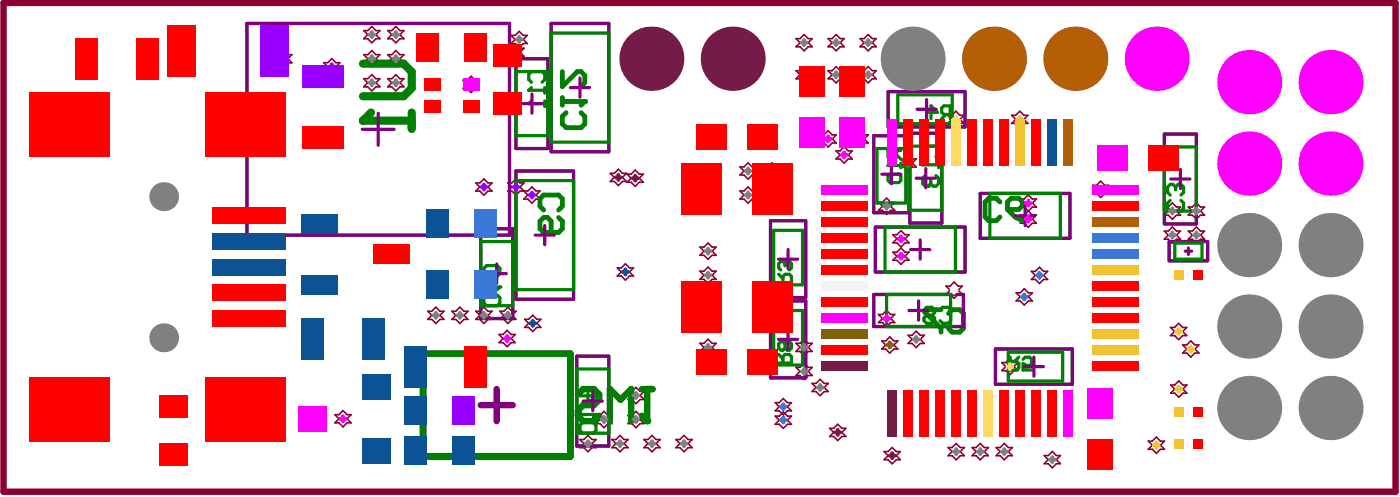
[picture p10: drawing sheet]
<svg xmlns="http://www.w3.org/2000/svg" width="145mm" height="52mm" viewBox="0 0 145 52" stroke-linecap="round" stroke-linejoin="round" font-family="sans-serif">
<path d="M.4 .3h144.5v50.7h-144.5z" fill="none" stroke="#8d0034" stroke-width=".67"/>
<g fill="none" stroke="#8d0034" stroke-width=".17">
<path d="M28.6 5.7h.4l.5-.5 .4 .5h.4l-.4 .4 .4 .4h-.4l-.4 .4-.5-.4h-.4l.4-.4zM33.6 6.5h.4l.4-.4 .5 .4h.4l-.4 .4 .4 .4h-.4l-.5 .5-.4-.5h-.4l.4-.4zM37.8 8.2h.4l.4-.5 .4 .5h.4l-.4 .4 .4 .4h-.4l-.4 .4-.4-.4h-.4l.4-.4zM37.8 5.7h.4l.4-.5 .4 .5h.4l-.4 .4 .4 .4h-.4l-.4 .4-.4-.4h-.4l.4-.4zM37.8 3.2h.4l.4-.5 .4 .5h.4l-.4 .4 .4 .4h-.4l-.4 .4-.4-.4h-.4l.4-.4zM40.3 8.2h.4l.4-.5 .4 .5h.4l-.4 .4 .4 .4h-.4l-.4 .4-.4-.4h-.4l.4-.4zM40.3 5.7h.4l.4-.5 .4 .5h.4l-.4 .4 .4 .4h-.4l-.4 .4-.4-.4h-.4l.4-.4zM40.3 3.2h.4l.4-.5 .4 .5h.4l-.4 .4 .4 .4h-.4l-.4 .4-.4-.4h-.4l.4-.4zM48.1 8.3h.4l.4-.4 .4 .4h.5l-.5 .4 .5 .5h-.5l-.4 .4-.4-.4h-.4l.4-.5zM49.4 19h.4l.4-.5 .5 .5h.4l-.4 .4 .4 .4h-.4l-.5 .4-.4-.4h-.4l.4-.4zM52.7 19h.4l.5-.5 .4 .5h.4l-.4 .4 .8 .8-.4 .4h.4l.4 .5 .4-.5h.5l-.5-.4 .5-.4h-.5l-.4-.4-.4 .4h-.8l-.4 .4-.5-.4h-.4l.4-.4zM52.7 5h.4l.5-.4 .4 .4h.4l-.4 .4 .4 .4h-.4l-.4 .5-.5-.5h-.4l.4-.4z"/>
<path d="M53 3.7h.5l.4-.5 .4 .5h.4l-.4 .4 .4 .4h-.4l-.4 .4-.4-.4h-.5l.5-.4zM63.4 18h.4l.4-.5 .4 .5h.4l-.4 .4 .4 .4h-.4l-.4 .4-.4-.4h-.4l.4-.4zM65.1 18h.4l.4-.4 .5 .4h.4l-.4 .5 .4 .4h-.4l-.5 .4-.4-.4h-.4l.4-.4zM66.8 5.2h1.7v1.7h-1.7zM75.2 5.2h1.7v1.7h-1.7zM76.8 19.8h.4l.5-.4 .4 .4h.4l-.4 .4 .4 .4h-.4l-.4 .5-.5-.5h-.4l.4-.4zM76.8 17.3h.4l.5-.4 .4 .4h.4l-.4 .4 .4 .4h-.4l-.4 .5-.5-.5h-.4l.4-.4zM79.3 17.3h.4l.5-.4 .4 .4h.4l-.4 .4 .4 .4h-.4l-.4 .5-.5-.5h-.4l.4-.4zM79.3 19.8h.4l.5-.4 .4 .4h.4l-.4 .4 .4 .4h-.4l-.4 .5-.5-.5h-.4l.4-.4zM82.6 4h.5l.4-.4 .4 .4h.4l-.4 .4 .4 .4h-.4l-.4 .5-.4-.5h-.5l.5-.4zM82.6 7.3h.5l.4-.4 .4 .4h.4l-.4 .4 .4 .5h-.4l-.4 .4-.4-.4h-.5l.5-.5zM85.1 14h.5l.4-.4 .4 .4h.4l-.4 .4 .4 .4h-.4l-.4 .4-.4-.4h-.5l.5-.4z"/>
<path d="M86 7.3h.4l.4-.4 .4 .4h.5l-.5 .4 .5 .5h-.5l-.4 .4-.4-.4h-.4l.4-.5zM86 4h.4l.4-.4 .4 .4h.5l-.5 .4 .5 .4h-.5l-.4 .5-.4-.5h-.4l.4-.4zM86.8 15.6h.4l.4-.4 .5 .4h.4l-.4 .5 .4 .4h-.4l-.5 .4-.4-.4h-.4l.4-.4zM88.5 14h.4l.4-.4 .4 .4h.4l-.4 .4 .4 .4h-.4l-.4 .4-.4-.4h-.4l.4-.4zM89.3 7.3h.4l.4-.4 .5 .4h.4l-.4 .4 .4 .5h-.4l-.5 .4-.4-.4h-.4l.4-.5zM89.3 4h.4l.4-.4 .5 .4h.4l-.4 .4 .4 .4h-.4l-.5 .5-.4-.5h-.4l.4-.4zM93.4 16.5h.5l.4-.5 .4 .5h.4l-.4 .4 .4 .4h-.4l-.4 .4-.4-.4h-.5l.5-.4zM93.9 5.2h1.7v1.7h-1.7zM98.4 11.9h.4l.4-.4 .5 .4h.4l-.4 .5 .4 .4h-.4l-.5 .4-.4-.4h-.4l.4-.4zM102.4 5.2h1.6v1.7h-1.6zM105 11.9h.5l.4-.4 .4 .4h.4l-.4 .5 .4 .4h-.4l-.4 .4-.4-.4h-.5l.5-.4zM110.8 5.2h1.7v1.7h-1.7z"/>
<path d="M113.4 19.2h.4l.5-.4 .4 .4h.4l-.4 .4 .4 .4h-.4l-.4 .5-.5-.5h-.4l.4-.4zM119.2 5.2h1.7v1.7h-1.7zM128.8 16.1h1.7v1.7h-1.7zM128.8 7.7h1.7v1.7h-1.7zM137.3 7.7h1.7v1.7h-1.7zM137.3 16.1h1.7v1.7h-1.7zM44.4 32.3h.4l.4-.5 .5 .5h.4l-.4 .4 .4 .4h-.4l-.5 .4-.4-.4h-.4l.4-.4zM46.9 32.3h.4l.4-.5 .5 .5h.4l-.4 .4 .4 .4h-.4l-.5 .4-.4-.4h-.4l.4-.4zM49.4 32.3h.4l.4-.5 .5 .5h.4l-.4 .4 .4 .4h-.4l-.5 .4-.4-.4h-.4l.4-.4zM51.8 34.7h.4l.4-.5 .5 .5h.4l-.4 .4 .4 .4h-.4l-.5 .4-.4-.4h-.4l.4-.4zM51.9 32.3h.4l.4-.5 .5 .5h.4l-.4 .4 .4 .4h-.4l-.5 .4-.4-.4h-.4l.4-.4zM54.5 33.1h.4l.4-.4 .4 .4h.5l-.5 .4 .5 .4h-.5l-.4 .5-.4-.5h-.4l.4-.4z"/>
<path d="M64.1 27.8h.4l.4-.5 .4 .5h.5l-.5 .4 .5 .4h-.5l-.4 .4-.4-.4h-.4l.4-.4zM72.7 33.1h.4l.4-.4 .4 .4h.5l-.5 .4 .5 .4h-.5l-.4 .5-.4-.5h-.4l.4-.4zM72.7 25.6h.4l.4-.4 .4 .4h.5l-.5 .4 .5 .5h-.5l-.4 .4-.4-.4h-.4l.4-.5zM72.7 35.6h.4l.4-.4 .4 .4h.5l-.5 .4 .5 .4h-.5l-.4 .4-.4-.4h-.4l.4-.4zM72.7 30.6h.4l.4-.4 .4 .4h.5l-.5 .4 .5 .4h-.5l-.4 .5-.4-.5h-.4l.4-.4zM72.7 28.1h.4l.4-.4 .4 .4h.5l-.5 .4 .5 .4h-.5l-.4 .5-.4-.5h-.4l.4-.4zM82.6 35.6h.5l.4-.4 .4 .4h.4l-.4 .4 .4 .4h-.4l-.4 .4-.4-.4h-.5l.5-.4zM82.6 38.1h.5l.4-.5 .4 .5h.4l-.4 .4 .4 .4h-.4l-.4 .4-.4-.4h-.5l.5-.4zM84.3 39.7h.4l.4-.4 .5 .4h.4l-.4 .5 .4 .4h-.4l-.5 .4-.4-.4h-.4l.4-.4zM91.2 21h.4l.4-.5 .5 .5h.4l-.4 .4 .4 .4h-.4l-.5 .4-.4-.4h-.4l.4-.4zM91.2 32.6h.4l.4-.4 .5 .4h.4l-.4 .4 .4 .4h-.4l-.5 .5-.4-.5h-.4l.4-.4zM91.5 35.3h.5l.4-.4 .4 .4h.4l-.4 .5 .4 .4h-.4l-.4 .4-.4-.4h-.5l.5-.4z"/>
<path d="M92.7 24.3h.4l.4-.4 .5 .4h.4l-.4 .4 .4 .5h-.4l-.5 .4-.4-.4h-.4l.4-.5zM92.7 26.1h.4l.4-.4 .5 .4h.4l-.4 .5 .4 .4h-.4l-.5 .4-.4-.4h-.4l.4-.4zM94.3 34.7h.4l.4-.4 .4 .4h.5l-.5 .5 .5 .4h-.5l-.4 .4-.4-.4h-.4l.4-.4zM98.2 29.7h.4l.5-.5 .4 .5h.4l-.4 .4 .4 .4h-.4l-.4 .4-.5-.4h-.4l.4-.4zM104 37.6h.4l.4-.4 .5 .4h.4l-.4 .4 .4 .4h-.4l-.5 .4-.4-.4h-.4l.4-.4zM105.5 30.3h.4l.4-.4 .5 .4h.4l-.4 .5 .4 .4h-.4l-.5 .4-.4-.4h-.4l.4-.4zM106.8 21.9l.4 .4h.4l-.4 .4 .4 .4h-.4l-.4 .5-.5-.5h-.4l.4-.4-.4-.4h.4l.9-.8h.4l-.4-.5 .4-.4h-.4l-.4-.4-.5 .4h-.4l.4 .4-.4 .5h.4l.5 .4M107.1 28.1h.4l.4-.4 .4 .4h.5l-.5 .4 .5 .5h-.5l-.4 .4-.4-.4h-.4l.4-.5zM120.9 23.9h.4l.4-.4 .4 .4h.5l-.5 .5 .5 .4h-.5l-.4 .4-.4-.4h-.4l.4-.4zM120.9 21.5h.4l.4-.5 .4 .5h.5l-.5 .4 .5 .4h-.5l-.4 .4-.4-.4h-.4l.4-.4zM121.5 33.9h.4l.5-.4 .4 .4h.4l-.4 .5 .4 .4h-.4l-.4 .4-.5-.4h-.4l.4-.4zM121.5 39.9h.5l.4-.4 .4 .4h.4l-.4 .4 .4 .4h-.4l-.4 .5-.4-.5h-.5l.5-.4z"/>
<path d="M122.8 35.7h.4l.4-.4 .4 .4h.5l-.5 .5 .5 .4h-.5l-.4 .4-.4-.4h-.4l.4-.4zM123.4 21.5h.4l.4-.5 .4 .5h.5l-.5 .4 .5 .4h-.5l-.4 .4-.4-.4h-.4l.4-.4zM123.4 23.9h.4l.4-.4 .4 .4h.5l-.5 .5 .5 .4h-.5l-.4 .4-.4-.4h-.4l.4-.4zM128.8 33h1.7v1.7h-1.7zM128.8 24.6h1.7v1.6h-1.7zM137.3 24.6h1.7v1.6h-1.7zM137.3 33h1.7v1.7h-1.7zM34.8 43h.4l.4-.4 .4 .4h.5l-.5 .4 .5 .4h-.5l-.4 .4-.4-.4h-.4l.4-.4zM47.2 42.1h.5l.4-.4 .4 .4h.4l-.4 .5 .4 .4h-.4l-.4 .4-.4-.4h-.5l.5-.4zM60.2 45.6h.4l.4-.5 .5 .5h.4l-.4 .4 .4 .4h-.4l-.5 .4-.4-.4h-.4l.4-.4zM61.9 43.1h.4l.4-.5 .4 .5h.4l-.4 .4 .4 .4h-.4l-.4 .4-.4-.4h-.4l.4-.4zM63.5 45.6h.4l.5-.5 .4 .5h.4l-.4 .4 .4 .4h-.4l-.4 .4-.5-.4h-.4l.4-.4z"/>
<path d="M65.2 43.1h.4l.4-.5 .5 .5h.4l-.4 .4 .4 .4h-.4l-.5 .4-.4-.4h-.4l.4-.4zM65.2 40.6h.4l.4-.5 .5 .5h.4l-.4 .4 .4 .4h-.4l-.5 .4-.4-.4h-.4l.4-.4zM66.8 45.6h.5l.4-.5 .4 .5h.4l-.4 .4 .4 .4h-.4l-.4 .4-.4-.4h-.5l.5-.4zM70.2 45.6h.4l.4-.5 .4 .5h.5l-.5 .4 .5 .4h-.5l-.4 .4-.4-.4h-.4l.4-.4zM80.5 41.7h.4l.4-.4 .4 .4h.5l-.5 .5 .5 .4h-.5l-.4 .4-.4-.4h-.4l.4-.4zM80.5 43.1h.4l.4-.4 .4 .4h.5l-.5 .4 .5 .5h-.5l-.4 .4-.4-.4h-.4l.4-.5zM86.1 44.4h.5l.4-.4 .4 .4h.4l-.4 .4 .4 .4h-.4l-.4 .5-.4-.5h-.5l.5-.4zM91.8 46.8h.4l.4-.4 .4 .4h.5l-.5 .4 .5 .4h-.5l-.4 .5-.4-.5h-.4l.4-.4zM98.4 46.4h.5l.4-.4 .4 .4h.4l-.4 .4 .4 .4h-.4l-.4 .4-.4-.4h-.5l.5-.4zM100.9 46.4h.4l.5-.4 .4 .4h.4l-.4 .4 .4 .4h-.4l-.4 .4-.5-.4h-.4l.4-.4zM103.4 46.4h.4l.5-.4 .4 .4h.4l-.4 .4 .4 .4h-.4l-.4 .4-.5-.4h-.4l.4-.4zM108.4 47.2h.4l.4-.4 .5 .4h.4l-.4 .4 .4 .5h-.4l-.5 .4-.4-.4h-.4l.4-.5z"/>
<path d="M119.2 45.7h.4l.5-.4 .4 .4h.4l-.4 .4 .4 .5h-.4l-.4 .4-.5-.4h-.4l.4-.5zM128.8 41.4h1.7v1.7h-1.7zM137.3 41.4h1.7v1.7h-1.7z"/>
<circle cx="17" cy="35" r=".84"/>
<circle cx="17" cy="20.4" r=".84"/>
</g>
<path d="M43.9 36.7h15.3v10.6h-15.3zM60 40.9l.5-.6h1.2l.5 .6v.5l-.5 .6h-1.2l-.5 .5v.6l.5 .5h1.2l.5-.5M63.3 43.6v-3.3l1.1 1.1 1.1-1.1v3.3M66.6 40.3h1.1M67.2 40.3v3.3" fill="none" stroke="#008000" stroke-width=".67"/>
<g fill="none" stroke="#008000" stroke-width=".33">
<path d="M25.6 2.4h27.3v22h-27.3zM53.6 6.1h3.3v9.3h-3.3zM53.6 17.7h5.9v13.3h-5.9zM57.2 2.4h6v13.3h-6zM90.7 14.1h3.7v7.9h-3.7zM92.2 9.5h8v3.6h-8zM94.5 13.8h3.3v9.3h-3.3zM120.9 13.9h3.3v9.3h-3.3zM49.9 23.7h3.3v9.3h-3.3zM59.9 36.9h3.3v9.3h-3.3zM80 31.2h3.6v8h-3.6zM80 22.9h3.6v7.9h-3.6z"/>
<path d="M90.7 30.5h9.3v3.3h-9.3zM90.9 23.5h9.3v4.7h-9.3zM101.8 20h9.3v4.7h-9.3zM103.3 36.2h8v3.6h-8zM121.4 25h4v2h-4z"/>
</g>
<circle cx="67.2" cy="43.6" r=".33" fill="#008000"/>
<path d="M66.6 43.1l.6 .5" fill="none" stroke="#008000" stroke-width=".67"/>
<path d="M58.4 10.1v.8M58.4 10.5h2.3M58.8 11.7l-.4 .4v.7l.4 .4h1.5l.4-.4v-.7l-.4-.4" fill="none" stroke="#008000" stroke-width=".5"/>
<circle cx="60.7" cy="10.5" r=".25" fill="#008000"/>
<path d="M58.4 7.4v1.6l1.5-1.6h.4l.4 .4v.8l-.4 .4M60.7 10.5l-.4 .4" fill="none" stroke="#008000" stroke-width=".5"/>
<path d="M37.7 6.6h4.2l.8 .8v1.7l-.8 .9h-4.2M37.7 12.5h5M42.7 11.7v1.6" fill="none" stroke="#008000" stroke-width=".85"/>
<circle cx="37.7" cy="12.5" r=".42" fill="#008000"/>
<path d="M38.5 11.7l-.8 .8" fill="none" stroke="#008000" stroke-width=".85"/>
<path d="M96.4 11.6h.9l-.6-.6v1.3M98.2 11.9l-.4 .4M98.6 11.9h-.6l-.2-.3v-.4l.2-.2h.6v1.3M122.3 19.1h.3l.3 .3v.5l-.3 .3M121.5 20.8l-.3 .2v.6l.3 .3h1.1l.3-.3v-.6l-.3-.2" fill="none" stroke="#008000" stroke-width=".33"/>
<path d="M103.8 20.9l-.4-.4h-.7l-.4 .4v1.6l.4 .4h.7l.4-.4M104.6 20.9l.4-.4h.8l.3 .4v.4l-.3 .4h-1.2zM104.6 21.7l.8 .8 .7 .4" fill="none" stroke="#008000" stroke-width=".5"/>
<circle cx="122.3" cy="19.1" r=".17" fill="#008000"/>
<path d="M122 19.4v.3M122 19.4l-.2-.3h-.3l-.3 .3v.5l.3 .3M122.3 19.1l-.3 .3M96.2 32.7l-.3-.3v-.3l.3-.3h.6l.2 .3v.3l-.2 .3M96.2 32.7l-.3 .3v.2l.3 .3h.6l.2-.3v-.2l-.2-.3M96.2 32.7h.6M97.6 32.1l.3-.3h.5l.3 .3v1.1l-.3 .3h-.5l-.3-.3M60.2 42.7v.5M60.2 43h1.7M60.5 43.8l-.3 .3v.5l.3 .3h1.1l.3-.3v-.5l-.3-.3" fill="none" stroke="#008000" stroke-width=".33"/>
<path d="M97.7 32.1h-1.6v.4l1.6 1.5v.4M98.5 32.5l.4-.4h.7l.4 .4v1.5l-.4 .4h-.7l-.4-.4" fill="none" stroke="#008000" stroke-width=".5"/>
<circle cx="61.9" cy="43" r=".17" fill="#008000"/>
<g fill="none" stroke="#008000" stroke-width=".33">
<path d="M80.8 37.6h1.4v-.6l-.3-.3h-.4l-.2 .3v.6M80.8 29.3h1.4v-.7l-.3-.2h-.4l-.2 .2v.7M80.8 36.7l.5 .5M80.8 28.4l.5 .5M81.5 35.6l.2-.2h.2l.3 .2v.5l-.3 .2h-.2l-.2-.2M81.5 35.6l-.2-.2h-.2l-.3 .2v.5l.3 .2h.2l.2-.2M81.5 35.6v.5M81.7 27.1h.2l.3 .2v.5l-.3 .2M104.9 37v1.3h.6l.3-.2v-.4l-.3-.2h-.6M105.8 37l-.5 .5M106.2 37.2l.2-.2h.5l.2 .2v.5l-.2 .2h-.2l-.5-.2v.6h.9M61 40.7v1.1l.9-.8h-1.7"/>
<path d="M61.9 43l-.3 .2"/>
</g>
<circle cx="81.7" cy="27.1" r=".17" fill="#008000"/>
<path d="M50.2 29.5v.5M50.2 29.7h1.7M50.5 30.6l-.3 .2v.6l.3 .3h1.1l.3-.3v-.6l-.3-.2M81.5 27.3v.2M81.5 27.3l-.2-.2h-.2l-.3 .2v.5l.3 .2M81.7 27.1l-.2 .2" fill="none" stroke="#008000" stroke-width=".33"/>
<circle cx="51.9" cy="29.7" r=".17" fill="#008000"/>
<path d="M54.9 9.4h1.7M55.2 8.5l-.3-.3v-.5l.3-.3h1.1l.3 .3v.5l-.3 .3M56.6 9.1v.5M50.2 27.8l.3-.3h1.1l.3 .3v.6l-.3 .2h-1.1l-.3-.2zM51.9 29.7l-.3 .3" fill="none" stroke="#008000" stroke-width=".33"/>
<circle cx="54.9" cy="9.4" r=".17" fill="#008000"/>
<path d="M54.9 10.7h1.7M55.2 9.1l-.3 .3M56.6 10.5v.5" fill="none" stroke="#008000" stroke-width=".33"/>
<circle cx="54.9" cy="10.7" r=".17" fill="#008000"/>
<path d="M55.2 10.5l-.3 .2M92.2 17.2h1.3M93.1 15.6v.7l-.2 .2h-.5l-.2-.2v-.7h1.3M93.1 16l.4 .5M93.5 16.9v.5" fill="none" stroke="#008000" stroke-width=".33"/>
<path d="M56.4 21.8l-.3-.4v-.8l.3-.4h1.6l.4 .4v.8l-.4 .4M58 22.5l.4 .4v.8l-.4 .4h-1.6l-.3-.4v-.8l.3-.4h.4l.4 .4v1.2" fill="none" stroke="#008000" stroke-width=".5"/>
<circle cx="92.2" cy="17.2" r=".17" fill="#008000"/>
<path d="M92.4 16.9l-.2 .3M92.4 18h.9l.2 .3v.4l-.2 .2h-.9l-.2-.2v-.4zM95.8 17.1h1.6M96.1 16.3l-.3-.3v-.6l.3-.3h1.1l.2 .3v.6l-.2 .3M97.4 16.8v.6" fill="none" stroke="#008000" stroke-width=".33"/>
<circle cx="95.8" cy="17.1" r=".17" fill="#008000"/>
<path d="M96.1 16.8l-.3 .3M96.1 18.2l-.3 .3v.5l.3 .3h.2" fill="none" stroke="#008000" stroke-width=".33"/>
<circle cx="96.3" cy="19.3" r=".17" fill="#008000"/>
<g fill="none" stroke="#008000" stroke-width=".33">
<path d="M53.6 7.4h3.3v6.7h-3.3zM53.6 18.7h5.9v11.3h-5.9zM57.2 3.4h6v11.3h-6zM91 15.4h3v5.6h-3zM93.2 9.8h5.7v3h-5.7zM94.5 15.1h3.3v6.7h-3.3zM96.6 19l-.3 .3M96.6 18.7v.3M97.2 18.2l.2 .3v.5l-.2 .3h-.3l-.3-.3M120.9 15.2h3.3v6.7h-3.3zM49.9 25h3.3v6.7h-3.3zM59.9 38.2h3.3v6.7h-3.3z"/>
<path d="M80.3 23.9h3v5.6h-3zM80.3 32.2h3v5.6h-3zM91.9 23.5h7.3v4.7h-7.3zM92 30.5h6.7v3.3h-6.7zM102.8 20h7.3v4.7h-7.3zM104.7 36.5h5.6v3h-5.6zM122 25.2h2.8v1.7h-2.8zM127.3 25.4v1.3h.6l.2-.2v-.5l-.2-.2h-.6M128.1 25.4l-.4 .4M128.6 25.4v.2l.9 .9v.2h-.9"/>
</g>
<path d="M43.9 36.7h15.3v10.6h-15.3zM49.9 42h3.3M51.6 40.3v3.3" fill="none" stroke="#800080" stroke-width=".67"/>
<g fill="none" stroke="#800080" stroke-width=".33">
<path d="M25.6 2.4h27.3v22h-27.3zM37.6 13.4h3.3M39.3 11.7v3.4M53.6 6.1h3.3v9.3h-3.3zM53.6 17.7h5.9v13.3h-5.9zM54.2 10.7h2M55.2 9.7v2M57.2 2.4h6v13.3h-6zM59.2 9.1h2M60.2 8.1v2M90.7 14.1h3.7v7.9h-3.7zM91.5 18.1h2"/>
<path d="M92.2 9.5h8v3.6h-8zM92.5 17.1v1.9M94.5 13.8h3.3v9.3h-3.3zM95.1 18.5h2M95.2 11.3h2M96.1 17.5v2M96.2 10.3v2M120.9 13.9h3.3v9.3h-3.3zM121.5 18.6h2M122.5 17.6v1.9M49.9 23.7h3.3v9.3h-3.3zM50.6 28.4h2"/>
<path d="M51.6 27.4v2M55.6 24.4h2M56.6 23.4v2M59.9 36.9h3.3v9.3h-3.3zM80 31.2h3.6v8h-3.6zM80 22.9h3.6v7.9h-3.6zM80.8 35.2h2M80.8 26.9h2M81.8 25.9v2M81.8 34.2v2M90.7 30.5h9.3v3.3h-9.3zM90.9 23.5h9.3v4.7h-9.3z"/>
<path d="M94.4 32.2h2M94.5 25.9h2M95.4 31.2v2M95.5 24.9v2M101.8 20h9.3v4.7h-9.3zM103.3 36.2h8v3.6h-8zM105.4 22.4h2M106.3 38h2M106.4 21.4v2M107.3 37v2M121.4 25h4v2h-4zM123 26h.7"/>
<path d="M123.4 25.7v.7M60.5 41.6h2M61.5 40.6v2"/>
</g>
<path d="M43.9 36.7h15.3v10.6h-15.3z" fill="none" stroke="#008000" stroke-width=".67"/>
<path d="M55.1 33.5h.5M55.3 33.3v.5M64.7 28.2h.5M64.9 27.9v.5" fill="none" stroke="#0b5394" stroke-width=".42"/>
<g fill="none" stroke="#808080" stroke-width=".42">
<path d="M17 19.6v1.5M38.4 6.1h.5M38.4 8.6h.5M38.4 3.6h.5M38.6 3.3v.5M38.6 5.8v.5M38.6 8.3v.5M40.8 6.1h.5M40.8 8.6h.5M40.8 3.6h.5M41.1 3.3v.5M41.1 5.8v.5"/>
<path d="M41.1 8.3v.5M53.3 5.4h.5M53.6 5.2v.5M53.6 4.1h.5M53.9 3.8v.5M77.4 17.7h.5M77.7 17.5v.5M77.7 20v.5M79.9 17.7h.5M80.2 17.5v.5M80.2 20v.5M83.2 4.4h.5"/>
<path d="M83.2 7.7h.5M83.5 4.2v.5M83.5 7.5v.5M86.6 4.4h.5M86.6 7.7h.5M86.8 4.2v.5M86.8 7.5v.5M89.9 4.4h.5M89.9 7.7h.5M90.1 4.2v.5M90.1 7.5v.5M93.9 6.1h1.7"/>
<path d="M94 16.9h.5M94.3 16.6v.5M94.8 5.2v1.8M16.2 35h1.5M16.2 20.4h1.5M17 34.3v1.5M45 32.7h.5M45.2 32.4v.5M47.5 32.7h.5M47.7 32.4v.5M50 32.7h.5M50.2 32.4v.5"/>
<path d="M52.5 32.7h.5M52.7 32.4v.5M73.3 36h.5M73.3 33.5h.5M73.3 31h.5M73.3 28.5h.5M73.3 26h.5M73.5 25.8v.5M73.5 28.3v.5M73.5 30.8v.5M73.5 33.3v.5M73.5 35.8v.5"/>
<path d="M77.4 20.2h.5M79.9 20.2h.5M83.2 36h.5M83.2 38.5h.5M83.5 35.8v.5M83.5 38.2v.5M85.1 39.9v.5M91.8 21.4h.5M92 21.1v.5M94.9 35.2h.5M95.1 34.9v.5M121.5 21.9h.5"/>
<path d="M121.5 24.4h.5M121.7 21.6v.5M121.7 24.1v.5M124 21.9h.5M124 24.4h.5M124.2 21.6v.5M124.2 24.1v.5M128.8 25.4h1.8M128.8 33.8h1.8M129.7 24.5v1.8M129.7 33v1.7M137.3 25.4h1.7"/>
<path d="M137.3 33.8h1.7M138.1 24.5v1.8M138.1 33v1.7M60.8 46h.5M61 45.7v.5M62.5 43.5h.5M62.7 43.2v.5M64.1 46h.5M64.4 45.7v.5M65.8 43.5h.5M65.8 41h.5M66 40.7v.5"/>
<path d="M66 43.2v.5M67.4 46h.5M67.7 45.7v.5M70.8 46h.5M71 45.7v.5M84.9 40.2h.5M99 46.8h.5M99.3 46.6v.5M101.5 46.8h.5M101.8 46.6v.5M104 46.8h.5M104.3 46.6v.5"/>
<path d="M109 47.6h.5M109.2 47.4v.5M128.8 42.3h1.8M129.7 41.4v1.8M137.3 42.3h1.7M138.1 41.4v1.8"/>
</g>
<path d="M98.8 30.1h.5M99.1 29.8v.5" fill="none" stroke="#f3f3f3" stroke-width=".42"/>
<path d="M29.2 6.1h.5M29.5 5.8v.5M34.2 6.9h.5M34.4 6.7v.5M50 19.4h.5M50.2 19.1v.5M53.3 19.4h.5M53.6 19.1v.5M55.2 20v.5M55 20.2h.5M47.8 42.6h.5M48.1 42.3v.5" fill="none" stroke="#90f" stroke-width=".42"/>
<g fill="none" stroke="#f0f" stroke-width=".42">
<path d="M48.7 8.7h.5M48.9 8.5v.5M85.7 14.4h.5M86 14.1v.5M87.4 16.1h.5M87.6 15.8v.5M89.1 14.4h.4M89.3 14.1v.5M114 19.6h.5M114.3 19.4v.5M119.2 6.1h1.8M120.1 5.2v1.8"/>
<path d="M128.8 17h1.8M128.8 8.5h1.8M129.7 7.6v1.8M129.7 16.1v1.7M137.3 17h1.7M137.3 8.5h1.7M138.1 7.6v1.8M138.1 16.1v1.7M52.4 35.1h.5M52.6 34.8v.5M91.8 33h.5M92 32.8v.5"/>
<path d="M93.3 26.6h.5M93.3 24.7h.5M93.5 24.5v.5M93.5 26.3v.5M106.5 22.7h.5M106.5 21h.5M106.8 20.8v.5M106.8 22.5v.5M35.4 43.4h.5M35.6 43.1v.5"/>
</g>
<path d="M99 12.4h.5M99.2 12.1v.5M104.6 38h.5M104.8 37.7v.5" fill="none" stroke="#ffd966" stroke-width=".42"/>
<path d="M106.1 30.8h.5M106.3 30.5v.5M107.7 28.5h.5M107.9 28.3v.5M81.1 42.2h.5M81.1 43.5h.5M81.3 41.9v.5M81.3 43.3v.5" fill="none" stroke="#3c78d8" stroke-width=".42"/>
<path d="M64 18.4h.4M64.2 18.1v.5M65.7 18.5h.5M65.9 18.2v.5M66.8 6.1h1.7M67.6 5.2v1.8M75.2 6.1h1.7M76.1 5.2v1.8M86.7 44.8h.5M87 44.6v.5M92.4 47.2h.5M92.6 47v.5" fill="none" stroke="#741b47" stroke-width=".42"/>
<path d="M92.1 35.8h.5M92.4 35.5v.5" fill="none" stroke="#7f6000" stroke-width=".42"/>
<path d="M105.6 12.4h.5M105.9 12.1v.5M122.1 34.4h.5M122.4 34.1v.5M123.4 36.2h.5M123.6 35.9v.5M119.8 46.1h.5M120.1 45.9v.5M122.1 40.3h.5M122.4 40.1v.5" fill="none" stroke="#f1c232" stroke-width=".42"/>
<path d="M102.3 6.1h1.8M103.2 5.2v1.8M110.8 6.1h1.7M111.6 5.2v1.8" fill="none" stroke="#b45f06" stroke-width=".42"/>
<circle cx="120.1" cy="6.1" r="3.3" fill="#f0f"/>
<circle cx="94.8" cy="6.1" r="3.3" fill="#808080"/>
<g fill="#b45f06">
<circle cx="103.2" cy="6.1" r="3.3"/>
<circle cx="111.6" cy="6.1" r="3.3"/>
</g>
<g fill="#741b47">
<circle cx="76.1" cy="6.1" r="3.3"/>
<circle cx="67.6" cy="6.1" r="3.3"/>
</g>
<circle cx="138.1" cy="17" r="3.3" fill="#f0f"/>
<circle cx="138.1" cy="25.4" r="3.3" fill="#808080"/>
<circle cx="138.1" cy="8.5" r="3.3" fill="#f0f"/>
<g fill="#808080">
<circle cx="138.1" cy="42.3" r="3.3"/>
<circle cx="138.1" cy="33.8" r="3.3"/>
<circle cx="129.7" cy="42.3" r="3.3"/>
<circle cx="129.7" cy="33.8" r="3.3"/>
</g>
<g fill="#f0f">
<circle cx="129.7" cy="8.5" r="3.3"/>
<circle cx="129.7" cy="17" r="3.3"/>
</g>
<g fill="#808080">
<circle cx="17" cy="35" r="1.5"/>
<circle cx="17" cy="20.4" r="1.5"/>
<circle cx="129.7" cy="25.4" r="3.3"/>
</g>
<g fill="#f00">
<path d="M48.1 10.4h1.6v1.3h-1.6z" fill-rule="evenodd"/>
<path d="M44.1 10.4h1.6v1.3h-1.6z" fill-rule="evenodd"/>
<path d="M44.1 8.1h1.6v1.3h-1.6z" fill-rule="evenodd"/>
</g>
<path d="M48.1 8.1h1.6v1.3h-1.6z" fill-rule="evenodd" fill="#f0f"/>
<g fill="#f00">
<path d="M7.8 3.9h2.4v4.3h-2.4z" fill-rule="evenodd"/>
<path d="M14.2 3.9h2.3v4.3h-2.3z" fill-rule="evenodd"/>
<path d="M38.8 25.4h3.8v2h-3.8z" fill-rule="evenodd"/>
</g>
<g fill="#0b5394">
<path d="M31.3 28.5h3.8v2h-3.8z" fill-rule="evenodd"/>
<path d="M31.3 22.2h3.8v2h-3.8z" fill-rule="evenodd"/>
</g>
<path d="M92.1 12.4h1v4.8h-1z" fill-rule="evenodd" fill="#f0f"/>
<g fill="#f00">
<path d="M93.8 12.4h1v4.8h-1z" fill-rule="evenodd"/>
<path d="M95.4 12.4h1v4.8h-1z" fill-rule="evenodd"/>
<path d="M97.1 12.4h1v4.8h-1z" fill-rule="evenodd"/>
</g>
<path d="M98.7 12.4h1v4.8h-1z" fill-rule="evenodd" fill="#ffd966"/>
<g fill="#f00">
<path d="M100.4 12.4h1v4.8h-1z" fill-rule="evenodd"/>
<path d="M102.1 12.4h1v4.8h-1z" fill-rule="evenodd"/>
<path d="M103.7 12.4h1v4.8h-1z" fill-rule="evenodd"/>
</g>
<path d="M105.4 12.4h1v4.8h-1z" fill-rule="evenodd" fill="#f1c232"/>
<path d="M107.1 12.4h1v4.8h-1z" fill-rule="evenodd" fill="#f00"/>
<path d="M108.7 12.4h1v4.8h-1z" fill-rule="evenodd" fill="#0b5394"/>
<path d="M110.4 12.4h1v4.8h-1z" fill-rule="evenodd" fill="#b45f06"/>
<path d="M113.4 19.2h4.8v1h-4.8z" fill-rule="evenodd" fill="#f0f"/>
<path d="M113.4 20.8h4.8v1h-4.8z" fill-rule="evenodd" fill="#f00"/>
<path d="M113.4 22.5h4.8v1h-4.8z" fill-rule="evenodd" fill="#b45f06"/>
<g fill="#3c78d8">
<path d="M113.4 24.2h4.8v1h-4.8z" fill-rule="evenodd"/>
<path d="M113.4 25.8h4.8v1h-4.8z" fill-rule="evenodd"/>
</g>
<path d="M113.4 27.5h4.8v1h-4.8z" fill-rule="evenodd" fill="#f1c232"/>
<g fill="#f00">
<path d="M113.4 29.2h4.8v1h-4.8z" fill-rule="evenodd"/>
<path d="M113.4 30.8h4.8v1h-4.8z" fill-rule="evenodd"/>
<path d="M113.4 32.5h4.8v1h-4.8z" fill-rule="evenodd"/>
</g>
<g fill="#f1c232">
<path d="M113.4 34.1h4.8v1h-4.8z" fill-rule="evenodd"/>
<path d="M113.4 35.8h4.8v1h-4.8z" fill-rule="evenodd"/>
</g>
<path d="M113.4 37.5h4.8v1h-4.8z" fill-rule="evenodd" fill="#f00"/>
<path d="M110.4 40.5h1v4.8h-1z" fill-rule="evenodd" fill="#f0f"/>
<g fill="#f00">
<path d="M108.7 40.5h1v4.8h-1z" fill-rule="evenodd"/>
<path d="M107.1 40.5h1v4.8h-1z" fill-rule="evenodd"/>
<path d="M105.4 40.5h1v4.8h-1z" fill-rule="evenodd"/>
<path d="M103.7 40.5h1v4.8h-1z" fill-rule="evenodd"/>
</g>
<path d="M102.1 40.5h1v4.8h-1z" fill-rule="evenodd" fill="#ffd966"/>
<g fill="#f00">
<path d="M100.4 40.5h1v4.8h-1z" fill-rule="evenodd"/>
<path d="M98.7 40.5h1v4.8h-1z" fill-rule="evenodd"/>
<path d="M97.1 40.5h1v4.8h-1z" fill-rule="evenodd"/>
<path d="M95.4 40.5h1v4.8h-1z" fill-rule="evenodd"/>
<path d="M93.8 40.5h1v4.8h-1z" fill-rule="evenodd"/>
</g>
<g fill="#741b47">
<path d="M92.1 40.5h1v4.8h-1z" fill-rule="evenodd"/>
<path d="M85.3 37.5h4.8v1h-4.8z" fill-rule="evenodd"/>
</g>
<path d="M85.3 35.8h4.8v1h-4.8z" fill-rule="evenodd" fill="#f00"/>
<path d="M85.3 34.1h4.8v1h-4.8z" fill-rule="evenodd" fill="#7f6000"/>
<path d="M85.3 32.5h4.8v1h-4.8z" fill-rule="evenodd" fill="#f0f"/>
<path d="M85.3 30.8h4.8v1h-4.8z" fill-rule="evenodd" fill="#f00"/>
<path d="M85.3 29.2h4.8v1h-4.8z" fill-rule="evenodd" fill="#f3f3f3"/>
<g fill="#f00">
<path d="M85.3 27.5h4.8v1h-4.8z" fill-rule="evenodd"/>
<path d="M85.3 25.8h4.8v1h-4.8z" fill-rule="evenodd"/>
<path d="M85.3 24.2h4.8v1h-4.8z" fill-rule="evenodd"/>
<path d="M85.3 22.5h4.8v1h-4.8z" fill-rule="evenodd"/>
<path d="M85.3 20.8h4.8v1h-4.8z" fill-rule="evenodd"/>
</g>
<path d="M85.3 19.2h4.8v1h-4.8z" fill-rule="evenodd" fill="#f0f"/>
<g fill="#f00">
<path d="M48.2 3.4h2.4v3h-2.4z" fill-rule="evenodd"/>
<path d="M43.3 3.4h2.3v3h-2.3z" fill-rule="evenodd"/>
<path d="M51.2 9.6h3v2.3h-3z" fill-rule="evenodd"/>
<path d="M51.2 4.6h3v2.3h-3z" fill-rule="evenodd"/>
</g>
<g fill="#0b5394">
<path d="M37.6 33h2.3v4.3h-2.3z" fill-rule="evenodd"/>
<path d="M31.3 33h2.3v4.3h-2.3z" fill-rule="evenodd"/>
<path d="M41.9 35.8h2.4v4.4h-2.4z" fill-rule="evenodd"/>
</g>
<path d="M48.2 35.8h2.4v4.4h-2.4z" fill-rule="evenodd" fill="#f00"/>
<path d="M46.9 41.1h2.3v3h-2.3z" fill-rule="evenodd" fill="#90f"/>
<g fill="#0b5394">
<path d="M41.9 41.1h2.4v3h-2.4z" fill-rule="evenodd"/>
<path d="M46.9 45.2h2.3v3h-2.3z" fill-rule="evenodd"/>
<path d="M41.9 45.2h2.4v3h-2.4z" fill-rule="evenodd"/>
</g>
<g fill="#f00">
<path d="M72.2 36.2h3.2v2.6h-3.2z" fill-rule="evenodd"/>
<path d="M77.6 36.2h3.2v2.6h-3.2z" fill-rule="evenodd"/>
<path d="M70.8 29.2h4.1v5.3h-4.1z" fill-rule="evenodd"/>
<path d="M78.1 29.2h4.1v5.3h-4.1z" fill-rule="evenodd"/>
<path d="M70.8 16.9h4.1v5.3h-4.1z" fill-rule="evenodd"/>
<path d="M78.1 16.9h4.1v5.3h-4.1z" fill-rule="evenodd"/>
<path d="M77.6 12.9h3.2v2.6h-3.2z" fill-rule="evenodd"/>
<path d="M72.2 12.9h3.2v2.6h-3.2z" fill-rule="evenodd"/>
<path d="M83 6.8h2.6v3.2h-2.6z" fill-rule="evenodd"/>
</g>
<path d="M83 12.1h2.6v3.2h-2.6z" fill-rule="evenodd" fill="#f0f"/>
<path d="M87.2 6.8h2.6v3.2h-2.6z" fill-rule="evenodd" fill="#f00"/>
<path d="M87.2 12.1h2.6v3.2h-2.6z" fill-rule="evenodd" fill="#f0f"/>
<path d="M119.2 15.1h3.2v2.6h-3.2z" fill-rule="evenodd" fill="#f00"/>
<path d="M113.9 15.1h3.2v2.6h-3.2z" fill-rule="evenodd" fill="#f0f"/>
<path d="M112.9 45.5h2.6v3.2h-2.6z" fill-rule="evenodd" fill="#f00"/>
<path d="M112.9 40.2h2.6v3.2h-2.6z" fill-rule="evenodd" fill="#f0f"/>
<path d="M123.9 28h1v1h-1z" fill-rule="evenodd" fill="#f00"/>
<path d="M121.9 28h1v1h-1z" fill-rule="evenodd" fill="#f1c232"/>
<path d="M123.9 42.2h1v.9h-1z" fill-rule="evenodd" fill="#f00"/>
<path d="M121.9 42.2h1v.9h-1z" fill-rule="evenodd" fill="#f1c232"/>
<path d="M123.9 45.5h1v1h-1z" fill-rule="evenodd" fill="#f00"/>
<path d="M121.9 45.5h1v1h-1z" fill-rule="evenodd" fill="#f1c232"/>
<path d="M17.3 2.6h3v5.3h-3z" fill-rule="evenodd" fill="#f00"/>
<path d="M27 2.6h3v5.3h-3z" fill-rule="evenodd" fill="#90f"/>
<g fill="#f00">
<path d="M16.5 46h3v2.3h-3z" fill-rule="evenodd"/>
<path d="M16.5 41h3v2.3h-3z" fill-rule="evenodd"/>
<path d="M22 21.5h7.6v1.7h-7.6z" fill-rule="evenodd"/>
<path d="M3 9.6h8.3v6.6h-8.3z" fill-rule="evenodd"/>
<path d="M3 39.2h8.3v6.6h-8.3z" fill-rule="evenodd"/>
<path d="M21.3 9.6h8.3v6.6h-8.3z" fill-rule="evenodd"/>
<path d="M21.3 39.2h8.3v6.6h-8.3z" fill-rule="evenodd"/>
</g>
<g fill="#0b5394">
<path d="M22 24.2h7.6v1.7h-7.6z" fill-rule="evenodd"/>
<path d="M22 26.9h7.6v1.6h-7.6z" fill-rule="evenodd"/>
</g>
<g fill="#f00">
<path d="M22 29.5h7.6v1.7h-7.6z" fill-rule="evenodd"/>
<path d="M22 32.2h7.6v1.6h-7.6z" fill-rule="evenodd"/>
</g>
<g fill="#0b5394">
<path d="M37.6 45.4h3v2.7h-3z" fill-rule="evenodd"/>
<path d="M37.6 38.7h3v2.7h-3z" fill-rule="evenodd"/>
</g>
<path d="M31 42.1h2.9v2.6h-2.9z" fill-rule="evenodd" fill="#f0f"/>
<path d="M31.4 6.8h4.3v2.3h-4.3z" fill-rule="evenodd" fill="#90f"/>
<path d="M31.4 13.1h4.3v2.3h-4.3z" fill-rule="evenodd" fill="#f00"/>
<path d="M49.2 21.7h2.4v3h-2.4z" fill-rule="evenodd" fill="#3c78d8"/>
<path d="M44.3 21.7h2.3v3h-2.3z" fill-rule="evenodd" fill="#0b5394"/>
<path d="M49.2 28h2.4v3h-2.4z" fill-rule="evenodd" fill="#3c78d8"/>
<path d="M44.3 28h2.3v3h-2.3z" fill-rule="evenodd" fill="#0b5394"/>
</svg>
